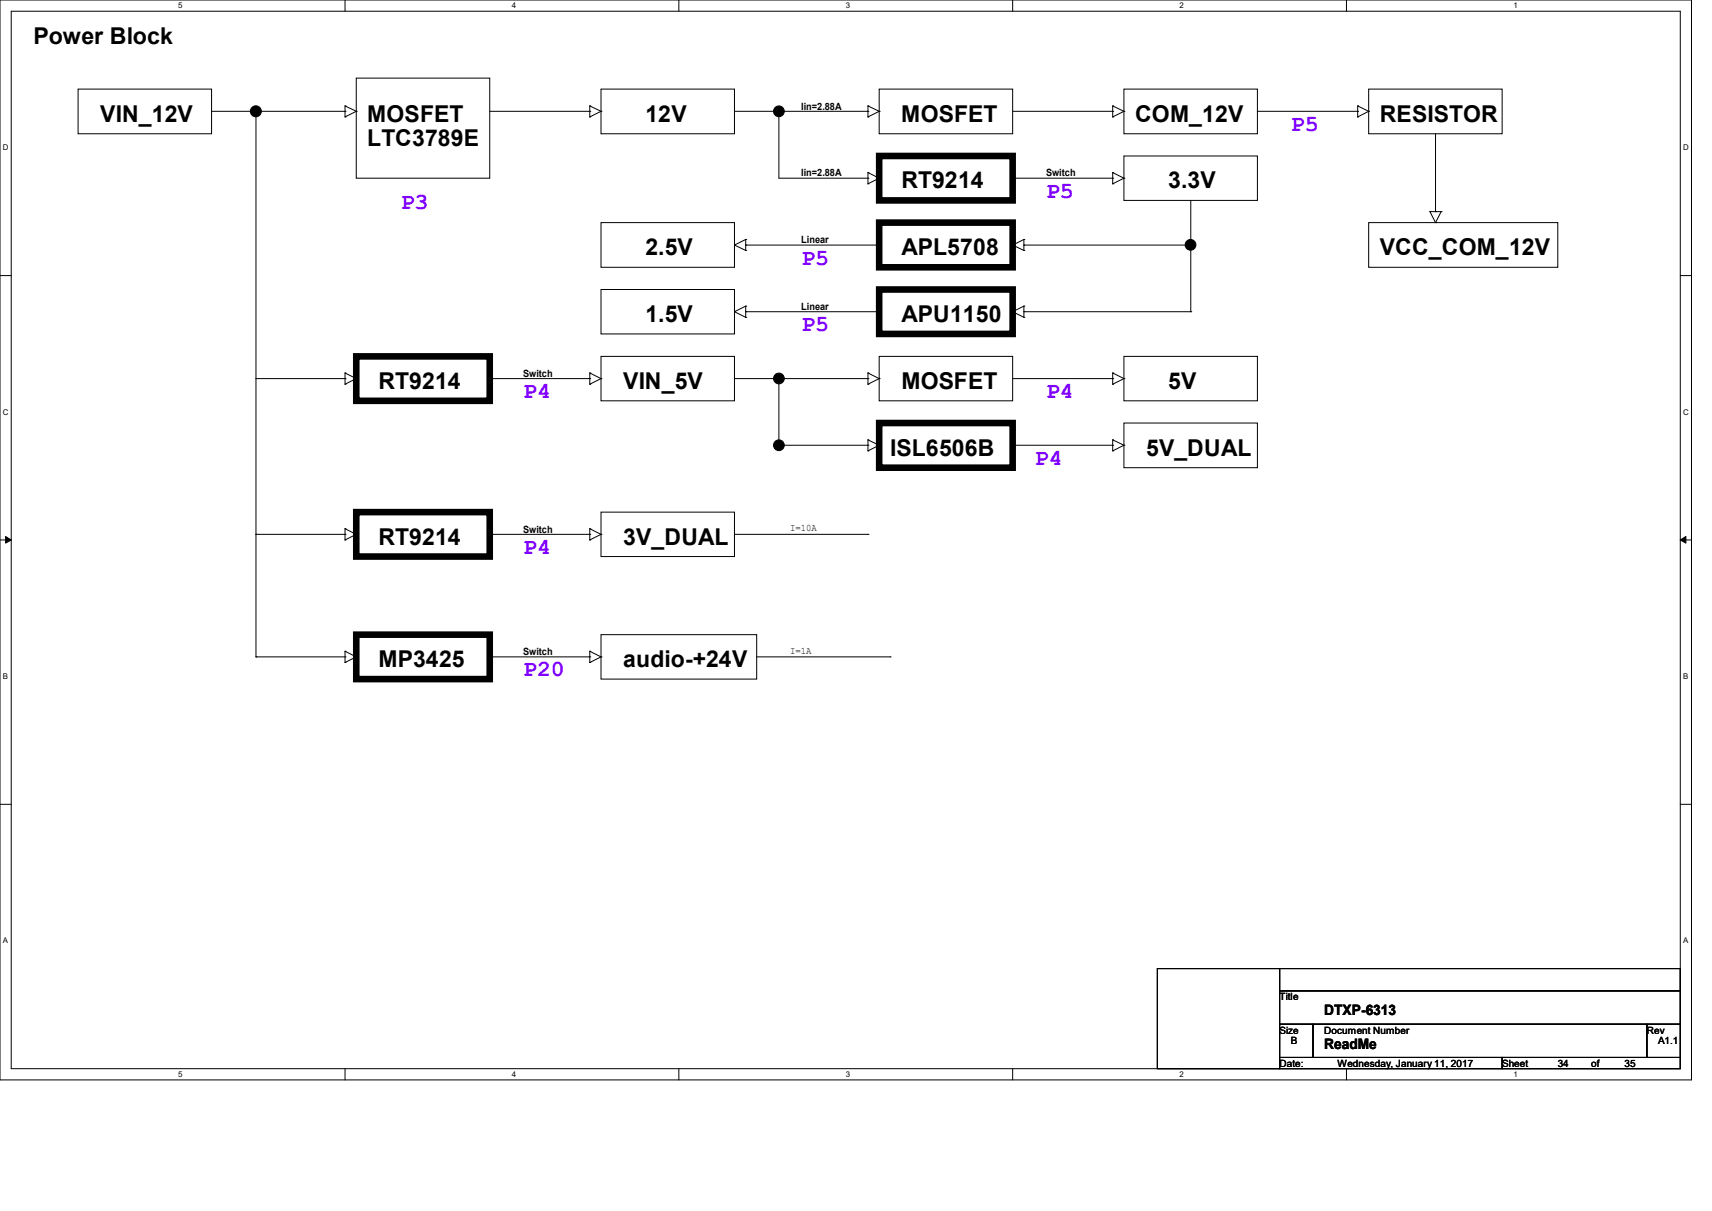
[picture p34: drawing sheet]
<svg xmlns="http://www.w3.org/2000/svg" width="297mm" height="210mm" viewBox="0 0 297 210" stroke-linecap="round" stroke-linejoin="round" font-family="sans-serif">
<defs><g id="words">
<g font-size="4">
<text x="5.8" y="7.6">Power Block</text>
<text x="17.4" y="21.1">VIN_12V</text>
<text x="63.7" y="21.1">MOSFET</text>
<text x="112" y="21.1">12V</text>
<text x="156.4" y="21.1">MOSFET</text>
<text x="196.9" y="21.1">COM_12V</text>
<text x="239.4" y="21.1">RESISTOR</text>
<text x="63.7" y="25.3">LTC3789E</text>
<text x="156.4" y="32.7">RT9214</text>
<text x="202.7" y="32.7">3.3V</text>
<text x="112" y="44.3">2.5V</text>
<text x="156.4" y="44.3">APL5708</text>
<text x="239.4" y="44.3">VCC_COM_12V</text>
<text x="112" y="55.9">1.5V</text>
<text x="156.4" y="55.9">APU1150</text>
<text x="65.7" y="67.4">RT9214</text>
<text x="108.1" y="67.4">VIN_5V</text>
<text x="156.4" y="67.4">MOSFET</text>
<text x="202.7" y="67.4">5V</text>
<text x="154.4" y="79">ISL6506B</text>
<text x="198.8" y="79">5V_DUAL</text>
<text x="65.7" y="94.5">RT9214</text>
<text x="108.1" y="94.5">3V_DUAL</text>
<text x="65.7" y="115.7">MP3425</text>
<text x="108.1" y="115.7">audio-+24V</text>
</g>
<g font-size="4" fill="#8000ff">
<text x="223.9" y="22.7">P5</text>
<text x="181.5" y="34.3">P5</text>
<text x="69.5" y="36.2">P3</text>
<text x="139" y="45.9">P5</text>
<text x="139" y="57.4">P5</text>
<text x="90.8" y="69">P4</text>
<text x="181.5" y="69">P4</text>
<text x="179.5" y="80.6">P4</text>
<text x="90.8" y="96.1">P4</text>
<text x="90.8" y="117.3">P20</text>
</g>
<g font-size="2.5">
<text x="229.7" y="176.1">DTXP-6313</text>
<text x="229.7" y="181.9">ReadMe</text>
</g>
<g font-size="1.7">
<text x="139" y="19">Iin=2.88A</text>
<text x="139" y="30.6">Iin=2.88A</text>
<text x="181.5" y="30.6">Switch</text>
<text x="139" y="42.2">Linear</text>
<text x="139" y="53.8">Linear</text>
<text x="90.8" y="65.3">Switch</text>
<text x="90.8" y="92.4">Switch</text>
<text x="137.1" y="92.2">I=10A</text>
<text x="90.8" y="113.6">Switch</text>
<text x="137.1" y="113.4">I=1A</text>
<text x="222" y="173.4">Title</text>
<text x="222" y="179.2">Size</text>
<text x="229.7" y="179.2">Document Number</text>
<text x="285.7" y="179.2">Rev</text>
<text x="222" y="185">Date:</text>
<text x="223.9" y="181.1">B</text>
<text x="232.1" y="185">Wednesday, January 11, 2017</text>
<text x="260.6" y="185">Sheet</text>
<text x="270.2" y="185">34</text>
<text x="276" y="185">of</text>
<text x="281.8" y="185">35</text>
<text x="287.6" y="181.1">A1.1</text>
</g>
<g font-size="1.4">
<text x="30.9" y="1.4">5</text>
<text x="88.8" y="1.4">4</text>
<text x="146.7" y="1.4">3</text>
<text x="204.6" y="1.4">2</text>
<text x="262.6" y="1.4">1</text>
<text x=".5" y="26.1">D</text>
<text x="292" y="26.1">D</text>
<text x=".5" y="71.9">C</text>
<text x="292" y="71.9">C</text>
<text x=".5" y="117.8">B</text>
<text x="292" y="117.8">B</text>
<text x=".5" y="163.6">A</text>
<text x="292" y="163.6">A</text>
<text x="30.9" y="186.8">5</text>
<text x="88.8" y="186.8">4</text>
<text x="146.7" y="186.8">3</text>
<text x="204.6" y="186.8">2</text>
<text x="262.6" y="186.8">1</text>
</g>
</g></defs>
<path d="M0 0h293.5v187.3h-293.5zM1.9 1.9h289.6v183.4h-289.6z" fill="none" stroke="#000" stroke-width=".17"/>
<g fill="#fff">
<path d="M30.9 .2h.8v1.5h-.8z"/>
<path d="M30.9 185.5h.8v1.6h-.8z"/>
</g>
<path d="M59.9 0v1.9M59.9 185.3v2" fill="none" stroke="#000" stroke-width=".17"/>
<g fill="#fff">
<path d="M88.8 .2h.8v1.5h-.8z"/>
<path d="M88.8 185.5h.8v1.6h-.8z"/>
</g>
<path d="M117.8 0v1.9M117.8 185.3v2" fill="none" stroke="#000" stroke-width=".17"/>
<g fill="#fff">
<path d="M146.7 .2h.8v1.5h-.8z"/>
<path d="M146.7 185.5h.8v1.6h-.8z"/>
</g>
<path d="M175.7 0v1.9M175.7 185.3v2" fill="none" stroke="#000" stroke-width=".17"/>
<g fill="#fff">
<path d="M204.6 .2h.8v1.5h-.8z"/>
<path d="M204.6 185.5h.8v1.6h-.8z"/>
</g>
<path d="M233.6 0v1.9M233.6 185.3v2" fill="none" stroke="#000" stroke-width=".17"/>
<g fill="#fff">
<path d="M262.6 .2h.7v1.5h-.7z"/>
<path d="M262.6 185.5h.7v1.6h-.7z"/>
<path d="M.5 24.8h1v1.6h-1z"/>
<path d="M292 24.8h1v1.6h-1z"/>
<path d="M.5 70.7h1v1.5h-1z"/>
<path d="M292 70.7h1v1.5h-1z"/>
</g>
<path d="M0 47.8h1.9M291.5 47.8h2" fill="none" stroke="#000" stroke-width=".17"/>
<g fill="#fff">
<path d="M.5 116.5h.9v1.6h-.9z"/>
<path d="M292 116.5h.9v1.6h-.9z"/>
</g>
<path d="M0 93.6h1.9M291.5 93.6h2" fill="none" stroke="#000" stroke-width=".17"/>
<path d="M1 93l.9 .6-.9 .6zM291.5 93.6l1-.6v1.2z" fill="#000" stroke="#000" stroke-width=".17"/>
<g fill="#fff">
<path d="M.5 162.4h.9v1.5h-.9z"/>
<path d="M292 162.4h.9v1.5h-.9z"/>
</g>
<g fill="none" stroke="#000" stroke-width=".17">
<path d="M13.5 15.5h23.2v7.7h-23.2zM36.7 19.3h23.2M44.4 19.3h.1M44.4 19.3v94.6M59.9 18.4h.1M59.9 19.3h.1M59.9 18.4v1.9M59.9 18.4l1.9 .9M61.8 13.5h23.2v17.4h-23.2zM61.8 19.3h.1M61.8 19.3l-1.9 1M85 19.3h17.3"/>
<path d="M102.3 18.4h.1M102.3 19.3h.1M102.3 18.4v1.9M102.3 18.4l2 .9M104.3 15.5h23.1v7.7h-23.1zM104.3 19.3h.1M104.3 19.3l-2 1M127.4 19.3h23.2M135.1 19.3h.1M135.1 19.3v11.6h15.5M150.6 18.4h.1M150.6 19.3h.1"/>
<path d="M150.6 18.4v1.9M150.6 18.4l1.9 .9M152.5 15.5h23.2v7.7h-23.2zM152.5 19.3h.1M152.5 19.3l-1.9 1M175.7 19.3h17.3M193 18.4h.1M193 19.3h.1M193 18.4v1.9M193 18.4l2 .9M195 15.5h23.1v7.7h-23.1zM195 19.3h.1"/>
<path d="M195 19.3l-2 1M218.1 19.3h17.4M235.5 18.4h.1M235.5 19.3h.1M235.5 18.4v1.9M235.5 18.4l1.9 .9M237.4 15.5h23.2v7.7h-23.2zM237.4 19.3h.1M237.4 19.3l-1.9 1M59.9 20.3h.1M102.3 20.3h.1M104.3 38.6h23.1v7.8h-23.1z"/>
<path d="M150.6 20.3h.1M150.6 31.9h.1M150.6 29.9h.1M150.6 30.9h.1M150.6 29.9v2M150.6 29.9l1.9 1M152.5 30.9h.1M152.5 30.9l-1.9 1M175.7 30.9h17.3M193 20.3h.1M193 31.9h.1M193 29.9h.1"/>
<path d="M193 30.9h.1M193 29.9v2M193 29.9l2 1M195 27.1h23.1v7.7h-23.1zM195 30.9h.1M195 30.9l-2 1M206.6 34.8v19.3M235.5 20.3h.1M237.4 38.6h32.9v7.8h-32.9zM248.1 36.7h.1M248.1 36.7l.9 1.9M248.1 36.7h1.9"/>
<path d="M249 38.6h.1M249 36.7h.1M249 23.2v13.5M250 36.7h.1M250 36.7l-1 1.9M104.3 50.2h23.1v7.7h-23.1zM127.4 42.5h.1M127.4 54.1h.1M127.4 42.5l2 .9M127.4 54.1l2 .9M129.4 41.5h.1M129.4 43.4h.1"/>
<path d="M129.4 42.5h.1M129.4 53.1h.1M129.4 55h.1M129.4 54.1h.1M129.4 42.5h23.1M129.4 54.1h23.1M129.4 41.5l-2 1M129.4 41.5v1.9M129.4 53.1v1.9M129.4 53.1l-2 1M175.7 42.5h.1M175.7 54.1h.1"/>
<path d="M175.7 42.5l1.9 .9M175.7 54.1l1.9 .9M177.6 41.5h.1M177.6 43.4h.1M177.6 42.5h.1M177.6 53.1h.1M177.6 55h.1M177.6 54.1h.1M177.6 53.1l-1.9 1M177.6 41.5l-1.9 1M177.6 41.5v1.9M177.6 53.1v1.9"/>
<path d="M177.6 42.5h29M177.6 54.1h29M206.6 54.1h.1M44.4 65.7h15.5M59.9 66.6h.1M59.9 64.7h.1M59.9 65.7h.1M59.9 64.7v1.9M59.9 64.7l1.9 1M61.8 65.7h.1M61.8 65.7l-1.9 .9M85 65.7h17.3"/>
<path d="M102.3 66.6h.1M102.3 64.7h.1M102.3 65.7h.1M102.3 64.7v1.9M102.3 64.7l2 1M104.3 61.8h23.1v7.7h-23.1zM104.3 65.7h.1M104.3 65.7l-2 .9M127.4 65.7h23.2M135.1 65.7h.1M135.1 65.7v11.5h15.5M150.6 66.6h.1"/>
<path d="M150.6 64.7h.1M150.6 65.7h.1M150.6 78.2h.1M150.6 76.3h.1M150.6 77.2h.1M150.6 64.7v1.9M150.6 76.3v1.9M150.6 64.7l1.9 1M150.6 76.3l1.9 .9M152.5 61.8h23.2v7.7h-23.2zM152.5 65.7h.1M152.5 77.2h.1"/>
<path d="M152.5 65.7l-1.9 .9M152.5 77.2l-1.9 1M175.7 65.7h17.3M175.7 77.2h17.3M193 66.6h.1M193 64.7h.1M193 65.7h.1M193 78.2h.1M193 76.3h.1M193 77.2h.1M193 64.7v1.9M193 76.3v1.9"/>
<path d="M193 64.7l2 1M193 76.3l2 .9M195 61.8h23.1v7.7h-23.1zM195 73.4h23.1v7.7h-23.1zM195 65.7h.1M195 77.2h.1M195 65.7l-2 .9M195 77.2l-2 1M44.4 92.7h.1M44.4 92.7h15.5M59.9 93.6h.1M59.9 91.7h.1"/>
<path d="M59.9 92.7h.1M59.9 91.7v1.9M59.9 91.7l1.9 1M61.8 92.7h.1M61.8 92.7l-1.9 .9M85 92.7h17.3M102.3 93.6h.1M102.3 91.7h.1M102.3 92.7h.1M102.3 91.7v1.9M102.3 91.7l2 1M104.3 88.8h23.1v7.7h-23.1z"/>
<path d="M104.3 92.7h.1M104.3 92.7l-2 .9M127.4 92.7h23.2M150.6 92.7h.1M44.4 113.9h.1M44.4 113.9h15.5M59.9 114.9h.1M59.9 112.9h.1M59.9 113.9h.1M59.9 112.9v2M59.9 112.9l1.9 1M61.8 113.9h.1"/>
<path d="M61.8 113.9l-1.9 1M85 113.9h17.3M102.3 114.9h.1M102.3 112.9h.1M102.3 113.9h.1M102.3 112.9v2M102.3 112.9l2 1M104.3 110.1h27v7.7h-27zM104.3 113.9h.1M104.3 113.9l-2 1M131.3 113.9h23.1M154.4 113.9h.1"/>
<path d="M0 139.5h1.9M291.5 139.5h2M200.8 168h21.2v17.3h-21.2zM222 168h69.5v3.8h-69.5zM222 171.8h69.5v5.8h-69.5zM222 177.6h5.8v5.8h-5.8zM227.8 177.6h57.9v5.8h-57.9zM285.7 177.6h5.8v5.8h-5.8zM222 183.4h38.6v1.9h-38.6zM260.6 183.4h30.9v1.9h-30.9z"/>
</g>
<g fill="#000" stroke="#000" stroke-width=".17">
<circle cx="44.4" cy="19.3" r=".95"/>
<circle cx="135.1" cy="19.3" r=".93"/>
<circle cx="206.5" cy="42.5" r=".93"/>
<circle cx="135.1" cy="77.2" r=".93"/>
<circle cx="135.1" cy="65.6" r=".93"/>
</g>
<path d="M152.5 27.1h23.2v7.7h-23.2zM152.5 38.6h23.2v7.8h-23.2zM152.5 50.2h23.2v7.7h-23.2zM61.8 61.8h23.2v7.7h-23.2zM152.5 73.4h23.2v7.7h-23.2zM61.8 88.8h23.2v7.7h-23.2zM61.8 110.1h23.2v7.7h-23.2z" fill="none" stroke="#000" stroke-width="1.1"/>
<use href="#words"/>
</svg>
